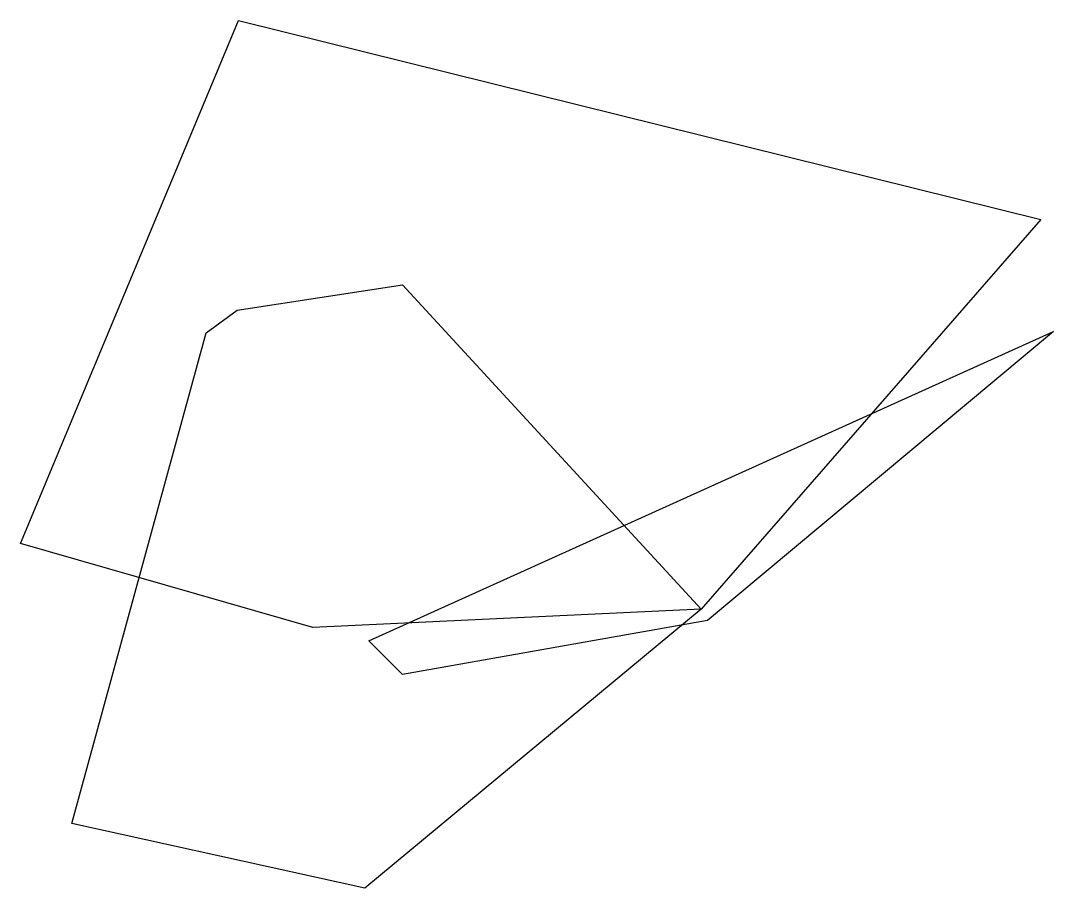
# Model space of a CAD drawing. Extents: x -2.11 to 1.09, y -0.87 to 1.83.
import ezdxf

# ---------------------------------------------------------------- set-up
doc = ezdxf.new("R2010")
doc.units = 0

msp = doc.modelspace()

# ---------------------------------------------------------------- linework, layer by layer
at = {"layer": 'OUTLINE_nt', "linetype": 'CONTINUOUS'}
msp.add_polyline3d([(-1.2052, -0.0571, 0), (-2.1125, 0.204, 0), (-1.4365, 1.8258, 0), (1.0539, 1.2084, 0), (0, 0, 0), (-1.2052, -0.0571, 0)], close=True, dxfattribs=at)
at = {"layer": 'OUTLINE_ot', "linetype": 'CONTINUOUS'}
msp.add_polyline3d([(-0.9272, -0.2032, 0), (-1.0317, -0.0983, 0), (1.0926, 0.8609, 0), (0.0196, -0.0356, 0), (-0.9272, -0.2032, 0)], close=True, dxfattribs=at)
at = {"layer": 'OUTLINE_q', "linetype": 'CONTINUOUS'}
msp.add_polyline3d([(-1.0447, -0.8664, 0), (-1.954, -0.6655, 0), (-1.5372, 0.8573, 0), (-1.441, 0.928, 0), (-0.9272, 1.006, 0), (0, 0, 0), (-1.0447, -0.8664, 0)], close=True, dxfattribs=at)

doc.saveas('drawing.dxf')
